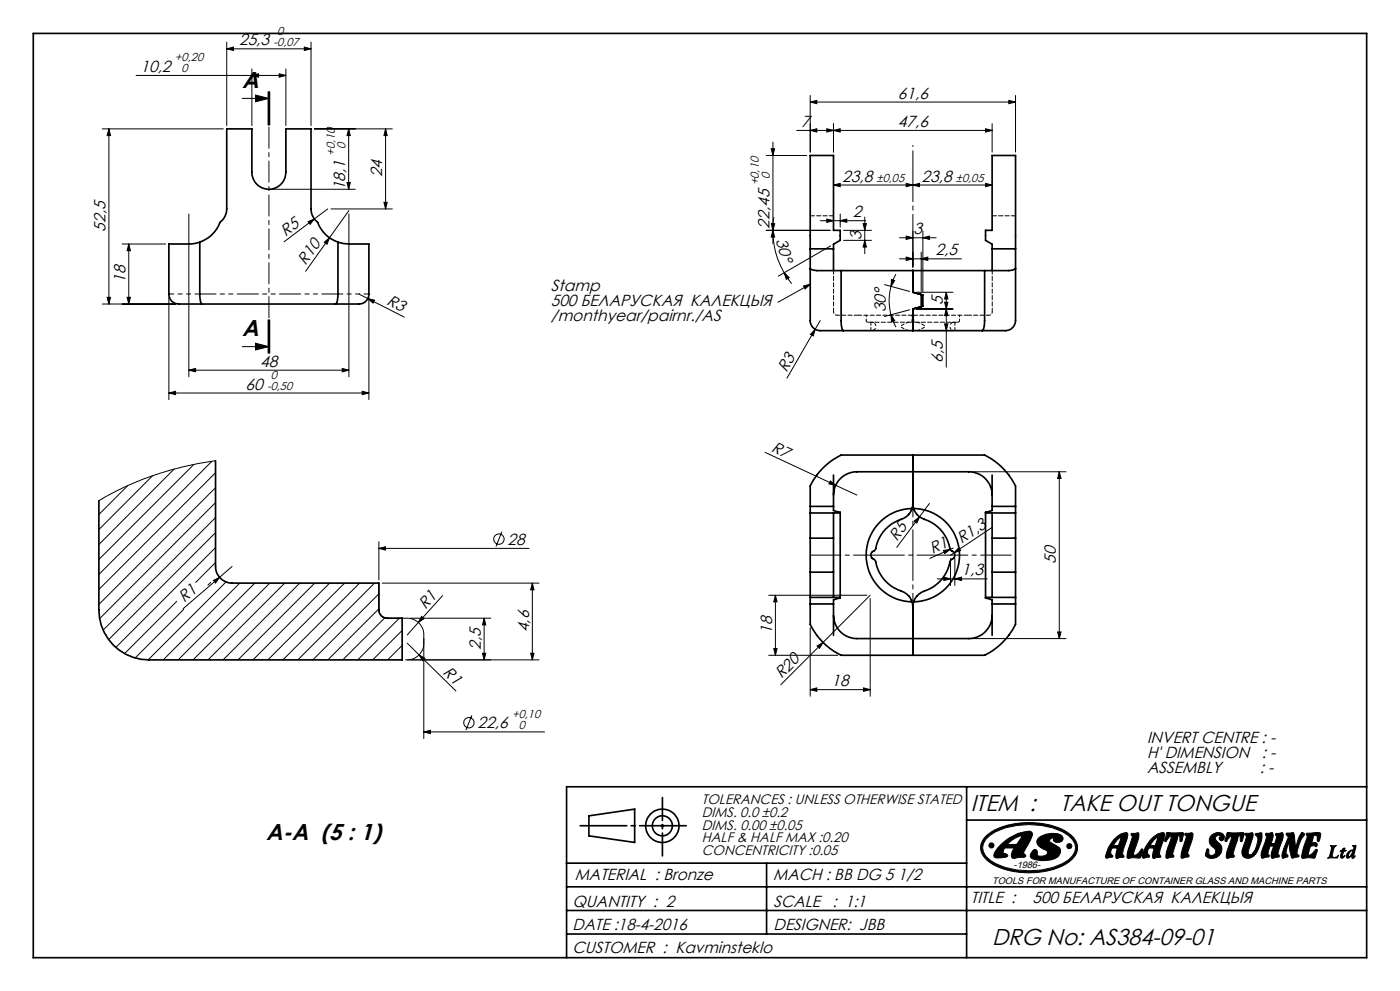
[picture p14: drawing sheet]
<svg xmlns="http://www.w3.org/2000/svg" width="420mm" height="297mm" viewBox="0 0 420 297" stroke-linecap="round" stroke-linejoin="round" font-family="sans-serif">
<defs><g id="words">
<g font-size="6.9">
<text x="72.7" y="26.3">A</text>
<text x="72.7" y="100.7">A</text>
<text x="291.3" y="243">ITEM :</text>
<text x="318" y="243">TAKE OUT TONGUE</text>
<text x="79.8" y="251.8">A-A (5 : 1)</text>
<text x="297.6" y="283.4">DRG No: AS384-09-01</text>
</g>
<g font-size="4.8">
<text x="71.7" y="13.6">25,3</text>
<text x="42.1" y="21.6">10,2</text>
<text x="269.3" y="29.6">61,6</text>
<text x="240.3" y="38.1">7</text>
<text x="269.3" y="38.1">47,6</text>
<text x="114.7" y="53.2" transform="rotate(-90 114.7 53.2)">24</text>
<text x="103.6" y="57.1" transform="rotate(-90 103.6 57.1)">18,1</text>
<text x="252.6" y="54.4">23,8</text>
<text x="276.5" y="54.4">23,8</text>
<text x="255.8" y="65.1">2</text>
<text x="31.7" y="69.4" transform="rotate(-90 31.7 69.4)">52,5</text>
<text x="85.7" y="70.9" transform="rotate(-37 85.7 70.9)">R5</text>
<text x="230.9" y="68.5" transform="rotate(-90 230.9 68.5)">22,45</text>
<text x="232.8" y="71.9" transform="rotate(75 232.8 71.9)">30°</text>
<text x="258.4" y="71.8" transform="rotate(-90 258.4 71.8)">3</text>
<text x="274.1" y="70.2">3</text>
<text x="280.7" y="76.5">2,5</text>
<text x="91.7" y="79.7" transform="rotate(-55 91.7 79.7)">R10</text>
<text x="37.6" y="84.7" transform="rotate(-90 37.6 84.7)">18</text>
<text x="165.3" y="87.3">Stamp</text>
<text x="115.7" y="91.2" transform="rotate(27 115.7 91.2)">R3</text>
<text x="165.3" y="91.8">500 БЕЛАРУСКАЯ КАЛЕКЦЬІЯ</text>
<text x="265.7" y="93.6" transform="rotate(-90 265.7 93.6)">30°</text>
<text x="282.9" y="91.4" transform="rotate(-90 282.9 91.4)">5</text>
<text x="165.3" y="96.3">/monthyear/pairnr./AS</text>
<text x="78.1" y="109.9">48</text>
<text x="235.9" y="111.7" transform="rotate(-60 235.9 111.7)">R3</text>
<text x="282.9" y="108.7" transform="rotate(-90 282.9 108.7)">6,5</text>
<text x="73.7" y="116.7">60</text>
<text x="231.1" y="135.2" transform="rotate(25 231.1 135.2)">R7</text>
<text x="152.3" y="163.3">28</text>
<text x="269.1" y="162.4" transform="rotate(-53 269.1 162.4)">R5</text>
<text x="279.7" y="165.9" transform="rotate(-24 279.7 165.9)">R1</text>
<text x="288.5" y="163.1" transform="rotate(-34 288.5 163.1)">R1,3</text>
<text x="288.4" y="172.4">1,3</text>
<text x="316.8" y="169" transform="rotate(-90 316.8 169)">50</text>
<text x="55.3" y="180.8" transform="rotate(-41 55.3 180.8)">R1</text>
<text x="127.6" y="182.8" transform="rotate(-48 127.6 182.8)">R1</text>
<text x="158.7" y="189.5" transform="rotate(-90 158.7 189.5)">4,6</text>
<text x="231.6" y="190" transform="rotate(-90 231.6 190)">18</text>
<text x="144.2" y="194.7" transform="rotate(-90 144.2 194.7)">2,5</text>
<text x="132.7" y="201.7" transform="rotate(44 132.7 201.7)">R1</text>
<text x="234.5" y="203.6" transform="rotate(-45 234.5 203.6)">R20</text>
<text x="249.5" y="205.6">18</text>
<text x="143.3" y="218.3">22,6</text>
<text x="344.1" y="227.1">H' DIMENSION</text>
<text x="344.1" y="222.6">INVERT CENTRE : -</text>
<text x="378.5" y="227.1">: -</text>
<text x="344.1" y="231.6">ASSEMBLY</text>
<text x="377.9" y="231.6">: -</text>
<text x="172.5" y="263.7">MATERIAL : Bronze</text>
<text x="232" y="263.7">MACH : BB DG 5 1/2</text>
<text x="171.7" y="271.7">QUANTITY : 2</text>
<text x="232.1" y="271.7">SCALE</text>
<text x="249.7" y="271.7">: 1:1</text>
<text x="291.3" y="270.5">TITLE :</text>
<text x="309.8" y="270.5">500 БЕЛАРУСКАЯ КАЛЕКЦЬІЯ</text>
<text x="171.7" y="278.8">DATE :18-4-2016</text>
<text x="232.1" y="278.8">DESIGNER: JBB</text>
<text x="171.7" y="285.7">CUSTOMER : Kavminsteklo</text>
</g>
<g font-size="4.1">
<text x="210.6" y="241">TOLERANCES : UNLESS OTHERWISE STATED</text>
<text x="210.6" y="244.8">DIMS. 0.0 ±0.2</text>
<text x="210.6" y="248.6">DIMS. 0.00 ±0.05</text>
<text x="210.6" y="252.5">HALF &amp; HALF MAX :0.20</text>
<text x="210.6" y="256.3">CONCENTRICITY :0.05</text>
</g>
<g font-size="3.5">
<text x="83.2" y="10.4">0</text>
<text x="82.1" y="13.6">-0,07</text>
<text x="52.5" y="18.4">+0,20</text>
<text x="54.5" y="21.6">0</text>
<text x="100.4" y="46.7" transform="rotate(-90 100.4 46.7)">+0,10</text>
<text x="103.6" y="44.7" transform="rotate(-90 103.6 44.7)">0</text>
<text x="230.9" y="53.6" transform="rotate(-90 230.9 53.6)">0</text>
<text x="227.7" y="55.6" transform="rotate(-90 227.7 55.6)">+0,10</text>
<text x="263" y="54.4">±0,05</text>
<text x="286.8" y="54.4">±0,05</text>
<text x="81.2" y="113.6">0</text>
<text x="80.1" y="116.8">-0,50</text>
<text x="153.6" y="215.1">+0,10</text>
<text x="155.6" y="218.3">0</text>
</g>
<g font-size="2.8">
<text x="304.1" y="260.1">-1986-</text>
<text x="297.6" y="265">TOOLS FOR MANUFACTURE OF CONTAINER GLASS AND MACHINE PARTS</text>
</g>
</g></defs>
<g fill="none" stroke="#000" stroke-width=".3">
<path d="M68 14.6l2-.5v1zM68 12.6v25M68 14.6h25.3M91.3 14.1l2 .5-2 .5zM93.3 12.6v25M30.7 38.6h36.3M32.7 38.6v52.5M32.7 38.6l.5 2h-1.1zM40.8 22.6h45M72.7 29.5h7.9M75.6 22.6l2-.5v1zM75.6 20.6v17"/>
<path d="M76.7 28.5l3.9 1-3.9 1zM80.4 27.5v10M80.7 27.5v10M80.9 27.5v10M83.7 22.1l2.1 .5-2.1 .5zM85.8 20.6v17M94.3 38.6h23.4M104.6 38.6v18.1M104.6 38.6l.5 2h-1zM115.7 38.6v24M115.7 38.6l.5 2h-1zM239 39.1h58.6"/>
<path d="M243.1 30.6l1.9-.5v1zM243.1 28.6v17M243.1 30.6h61.6M243.1 39.1l1.9-.5v1zM248 38.6l2 .5-2 .5zM250 39.1l2.1-.5v1zM250 37.1v8.5M295.7 38.6l1.9 .5-1.9 .5zM297.6 37.1v8.5M302.6 30.1l2.1 .5-2.1 .5zM304.7 28.6v17M81.7 56.7h24.9"/>
<path d="M104.1 54.7h1l-.5 2zM229.9 46.6h12.1M231.4 44.6h1l-.5 2zM231.9 42.6v30.5M250 55.5l2.1-.5v.9zM250 55.5h47.6M271.9 55l2 .5-2 .4zM273.9 55.5l1.9-.5v.9zM295.7 55l1.9 .5-1.9 .4zM36.6 73.1h13.1M38.6 73.1l.5 2h-1zM38.6 73.1v18"/>
<path d="M56.7 64.1v48.8M92.4 66.4l1.9-.8-1.3 1.6zM94.3 65.6l-9.1 6.9M97.3 72.6l1.5-1.3-.7 1.9zM98.3 62.6l-4 3M98.8 71.3l-7.1 10M99.3 62.6h18.4M104.7 64.1v48.8M104.7 63.1l-5.9 8.2M115.2 60.6h1l-.5 2zM229.8 69h19.3M231.4 67l1 .1-.6 1.9z"/>
<path d="M231.8 69a24.9 24.9 0 0 0 3.4 12.7M231.9 69l.5 2h-1zM232.2 65.1l-.4 3.9M246.1 66.1h13.6M248 65.6l2 .5-2 .5zM249.2 73.7l-15.7 9.1M252.1 66.1l1.9-.5v1zM252.1 64.1v3.9M253 69h8.4M253 72h8.4M258.9 67h1l-.5 2zM259.4 65v11.1"/>
<path d="M259.4 72l.5 2h-1zM269.8 77.6h18.6M269.8 71.3h11M271.9 77l2 .6-2 .5zM271.9 70.8l2 .5-2 .5zM273.9 69.2v10.9M276.4 77.6l1.9-.6v1.1zM276.4 75.6v11.7M276.9 71.3l1.9-.5v1zM276.9 69.2v18.2M30.7 91.1h22M32.1 89.1h1.1l-.5 2z"/>
<path d="M38.1 89.1h1l-.5 2zM50.7 89.1v30.7M80.4 95.9v10M80.7 95.9v10M80.9 95.9v10zM107.7 88.1l2.6 1.4M110.3 89.5l2.1 .5-.5 .8zM110.3 89.5l11 5.5M110.7 89.1v30.7M235.2 81.7l1.5 1.5-.8 .5zM235.2 81.7l2.3 3.3M241.1 85.7l2-.5-1.6 1.4z"/>
<path d="M243.1 85.2l-9.7 5.4M244.5 98.7l-.5 2-.9-.5zM246.1 96.1l-10 17.2M265.4 85.3l7.5 2M267.3 94.3l1.1 1.8-1 .3zM267.3 85.8l-.6 4 .6 4.5M267.3 94.3l1.5 3.7M267.4 83.8l1 .3-1.1 1.7zM268.8 82.2l-1.5 3.6M272.9 92.8l-7.5 2.1M274.8 87.6h11.1M274.8 92.6h11.1"/>
<path d="M274.8 99.1h11.1M283.4 90.6h1l-.5 2zM283.4 97.1h1l-.5 2zM283.9 87.6v22.4M283.9 87.6l.5 2h-1zM283.9 92.6l.5 2h-1zM50.7 117.8l2-.5v1zM50.7 117.8h60M56.7 110.9l2-.5v1zM56.7 110.9h48M72.7 103.9h7.9M76.7 102.9l3.9 1-3.9 1z"/>
<path d="M102.7 110.4l2 .5-2 .5zM108.7 117.3l2 .5-2 .5zM58.1 139.2l-28.4 28.5M63.6 138.3l-33.9 33.9M64.7 138.1l-9.5 1.7-8.2 2.4-4.7 1.7-5.6 2.4-7 3.8M229.5 135.6l21.2 9.8M38.3 145.6l-8.6 8.6M45.8 142.6l-16.1 16.1M52.2 140.6l-22.5 22.6M64.7 141.7l-35 35M64.7 146.2l-35 34.9M64.7 150.6l-34.8 34.8"/>
<path d="M64.7 155.1l-33.8 33.7M64.7 159.6l-32.1 32.1M150.6 159.3l-1.8 4.5M249.1 144.1l1.6 1.3-2-.4zM250.7 145.4l6.4 3M274.2 156.2l1.7-1.3-.8 1.9zM278.8 150.9l-9.8 13.1M291.6 141.4h28.2M297.8 158l-11.6 7.7M317.8 141.4l.5 2h-1zM317.8 141.4v50M63.2 174.6l-.8 .8"/>
<path d="M64 174l1.9-1-1.2 1.7zM64.7 164.1l-30 29.9M64.7 168.6l-6 6M65.9 173l-11 9.4M67.8 174.4l-23.4 23.4M69.6 169.8l-3.7 3.2M71.9 174.8l-22.9 23M76.4 174.8l-23 23M80.9 174.8l-23 23M85.4 174.8l-23 23M89.9 174.8l-23 23M94.4 174.8l-23 23"/>
<path d="M98.9 174.8l-23 23M103.4 174.8l-23 23M107.9 174.8l-23 23M112.4 174.8l-23 23M113.7 174.8v8a2.46 2.46 0 0 0 2.5 2.5h6a4.9 4.9 0 0 1 4.9 5v31.1M113.7 178l-19.9 19.8M113.7 164.4l1.9-.5v.9zM113.7 162.3v11.5M113.7 164.4h45M114.7 174.8h47M132.8 178.5l-7.3 8M159.7 174.8v23"/>
<path d="M159.7 174.8l.5 2h-1zM230.6 178.4h29.5M232.6 178.4v18M232.6 178.4l.5 2h-1zM261.1 179.4v29.3M261.1 178.4l-26.9 26.8M281.2 173.5h15M283 165l2-.4-1.6 1.3zM283.1 173l2.1 .5-2.1 .5zM285 164.6l-6.1 2.8M285.2 167.4v8.1M286 164.2l-1 .4"/>
<path d="M286.2 165.7l-1 .7M286.5 173.5l2-.5v1zM286.5 167.4v8.1M287.6 164.1l.6 .9-2 .7zM53 180.2l-15.6 15.7M55.1 182.6l-14.6 14.6M113.7 182.5l-15.3 15.3M115.4 185.2l-12.6 12.6M119.8 185.3l-12.5 12.5M120.6 188.9l-8.8 8.9M120.6 193.4l-4.3 4.4M121.6 197.8h40.1"/>
<path d="M122.2 192.8l3.5 3.5M123.2 185.3h24M125.5 186.5l-3.3 3.8M125.7 196.3l1.8 1-.7 .7zM125.7 196.3l11.1 10.8M126.5 184.7l.7 .7-1.7 1.1zM127.1 192.8a4.9 4.9 0 0 1-4.9 5M144.7 195.8h1l-.5 2zM145.2 185.3v12.5M145.2 185.3l.5 2h-1zM159.2 195.8h1l-.5 2zM230.6 196.4h20.7"/>
<path d="M232.1 194.4h1l-.5 2zM243.1 188.1v20.6M245.1 193.6l1.8-1.1-1 1.8zM291.6 191.4h28.2M317.3 189.4h1l-.5 2zM127.1 219.4l2.1-.5v1zM127.1 219.4h36.3M141.6 214.4l-1.8 4.4M243.1 206.7l1.9-.5v1zM243.1 206.7h18M259 206.2l2.1 .5-2.1 .5zM198.2 247.5h1"/>
<path d="M198.4 247.2l.7 .7M198.7 247v1M199.1 247.2l-.7 .7M295.6 250.8a19.3 19.3 0 0 1 13.5-4.3 18.5 18.5 0 0 1 12.9 4.4 4.6 4.6 0 0 1-1.1 7.3 23.6 23.6 0 0 1-18.6 2.6 10.9 10.9 0 0 1-7.9-5.4 4.4 4.4 0 0 1 1.2-4.6zM295.7 251.6a14 14 0 0 1 9.3-4.2 22.7 22.7 0 0 1 15.5 3 4.2 4.2 0 0 1 0 7.4 23 23 0 0 1-23.5 0 4.2 4.2 0 0 1-1.3-6.2zM300.4 253a11.5 11.5 0 0 1 8.9-3.8l.5 .9-.9 2.2-1.8 3.3 .6 .9a1.18 1.18 0 0 1-1.4 .5l-2.3 .3-.3-.2-.3-.8 .3-1.1 .5-1.1h-2.8l-.4 1.5 1 .4 .3 .6a3.8 3.8 0 0 1-2.8 .5h-.9a1.09 1.09 0 0 1-.1-1.8zM302.1 253.1a7.6 7.6 0 0 1 4.3-2.6v.6l-1.4 2zM311.5 251.2a6.6 6.6 0 0 1 6.9-.9l.5 1.1a1.72 1.72 0 0 1-2.9 .5l.1-.8a1.26 1.26 0 0 0-1.3 .9l.3 .4 2.6 1.6a2.15 2.15 0 0 1-1.3 3.3 9.1 9.1 0 0 1-7-.1 1.76 1.76 0 0 1 .9-2.6l.6 .1 .2 .2 .3 1.6a2.67 2.67 0 0 0 2.9-.8l-.1-.6-.4-.3a4.5 4.5 0 0 1-2.7-2l-.1-.8zM334.1 251.7a5.3 5.3 0 0 1 3.8-2.2l.5 .6-1.6 5.8 .4 .7-.2 .3-1 .1-.7 .3a.73 .73 0 0 1-.5-1.2l.4-1.9h-1.7l-.3 1.5 .6 .7v.5l-1.7 .3-.4-.2-.1-.3 .9-2.7zM335.1 251.8l1.2-.9-.8 2.5-1.5-.1zM339.4 249.9l2.2-.2a1.71 1.71 0 0 1-.1 1.8l-1.4 4.7a2.27 2.27 0 0 0 2.3-1.7h.4l.1 .3-.9 2.3h-2.5l-1 .2-.4-.3 .2-1.9 1.4-4.1zM345.1 251.7a5.3 5.3 0 0 1 3.9-2.2l.4 .6-1.6 5.8 .5 .7-.2 .3-1.1 .1-.6 .3a.71 .71 0 0 1-.7-.4 .71 .71 0 0 1 .1-.8l.5-1.9h-1.7l-.4 1.5 .6 .7v.5l-1.7 .3-.3-.2-.1-.3 .9-2.7z"/>
<path d="M346.1 251.8l1.2-.9-.7 2.5-1.6-.1zM350.1 249.5l4.8 .1 .2 .4-.4 1.7-.2 .5-.5-.1a1.77 1.77 0 0 0-.5-1.7h-.1a5.7 5.7 0 0 1-.9 3.1l-.7 2.3 .3 1-1.8 .4-.5-.2a11 11 0 0 1 1.4-5.2l.2-1.3-.7 .4-.9 1.3-.4-.1zM355.6 249.8h1.1a.81 .81 0 0 1 1.2 .2 18.9 18.9 0 0 1-1.6 5.6l.4 .7a.84 .84 0 0 1-1.2 .7l-.7 .2-.5-.2a3.8 3.8 0 0 1 .5-2.8l1.1-3.3-.5-.9zM363.5 250.3a2.51 2.51 0 0 1 3.7 .1l.1 .6-.2 .6-.7 .4-.5-.3-.2-.6 .4-.5-.3-.3a1.07 1.07 0 0 0-1.1 1.4l.6 .6a2.76 2.76 0 0 1 .9 3.6 2.76 2.76 0 0 1-3.3 1.3l-1.2-.8 .5-2 .5 .3 .1 1.4a1.24 1.24 0 0 0 1.9-.4v-.9l-.5-.6a2.38 2.38 0 0 1-.7-3.9zM368.2 249.5l4.8 .1 .2 .4-.4 1.7-.2 .5-.5-.1a1.77 1.77 0 0 0-.4-1.7l-1.8 5.5a.63 .63 0 0 1 .1 1l-1.6 .3-.5-.3a8.5 8.5 0 0 1 1-4l.6-2.4a2.82 2.82 0 0 0-1.6 1.7l-.4-.2zM373.6 249.8l1.9-.2 .4 .1a11.9 11.9 0 0 1-1.2 4.6l-.3 1.1 .1 .6 .4 .2a3.1 3.1 0 0 0 2.1-2.7l.4-1.7-.1-.8-.7-.7v-.4l1.5-.3 .5 .1a9.2 9.2 0 0 1-2.6 6.9l-1.1 .6-1.2-.1a2 2 0 0 1-.9-2.8l1-3.1a.64 .64 0 0 0-.3-1zM379.9 249.7l1.5-.2 .4 .2a3.8 3.8 0 0 1-.5 3.1h1.1l.6-2a.57 .57 0 0 1 0-1M380 249.7a.6 .6 0 0 0 0 1.1l-1.1 3.2a3 3 0 0 0-.3 3.2l2.1-.4 .1-.3-.4-.7 .6-2.2h1.1l-.7 1.9 .1 1.6 .4 .1 1.8-.4 .1-.4-.4-.6 .8-2.7a4.4 4.4 0 0 0 .6-3.4l-.3-.2-1.6 .3M385.9 249.8l1.8-.3 .4 .1 .6 4.5a8.6 8.6 0 0 1 1.8-4.5l.2-.1a.55 .55 0 0 1 .6 .7 10.2 10.2 0 0 0-2.1 5.8l.5 .4-.1 .4-1.8 .4-.3-.1-.6-2.2-.2-2.8-.9 3.2v.5l.6 .6v.3l-1.2 .5-.5-.1a3.2 3.2 0 0 1 .4-2.8l1.4-3.4-.6-.7zM391.9 249.8l3.2-.3 1.1 .3-.5 2.4-.5-.1-.1-1.5-.3-.2-.7-.1-.6 2.4a1.08 1.08 0 0 1 1.7 .4l-.3 .6-.8-.3-1 .2-.6 2.4 .2 .3a2.47 2.47 0 0 0 2-1.6l.4-.1 .1 .4-.8 2.1-1.7-.1-1.8 .3-.4-.3 .3-1.9 1.3-4zM399 253.4h1.9l-.7 .9-.5 1.8a.66 .66 0 0 0 .2 .9 .66 .66 0 0 0 .9-.1l.8-.6-.3 .8-3 .1 .6-.6 .5-1.9 .1-.8zM402.1 255l.6-.2 .2-.6 .6-.1-.3 .7h.7l-.8 .3-.4 1.6 .8-.3-.9 .8-.3-.1-.2-.5 .5-1.5-.6 .1z"/>
<path d="M405.2 255.1l.6-.2a2.07 2.07 0 0 1-1.2 1.8v-.1a1.56 1.56 0 0 1 .6-1.5zM405.7 253.5l1.1-.2-.7 2.9 .1 .5 .4-.3-.3 .6-.5 .3-.2-.4 .2-1a1.49 1.49 0 0 1-1.8 1.2 1.87 1.87 0 0 1 2-2.4l.2-.8z"/>
<circle cx="149.7" cy="161.6" r="1.56"/>
<circle cx="140.7" cy="216.6" r="1.55"/>
<circle cx="297.4" cy="253.4" r=".76"/>
<circle cx="320.8" cy="253.6" r=".76"/>
</g>
<g fill="none" stroke="#000" stroke-width=".5">
<path d="M10 10h400v277h-400zM59.9 72.6a32.8 32.8 0 0 1-8.7 .5h-.5v15a3 3 0 0 0 3.6 3h6.3M59.9 72.6v15.5a4.1 4.1 0 0 0 .7 3M59.9 72.6a10.1 10.1 0 0 0 6.1-6 5.1 5.1 0 0 0 2-4v-24h7.6v13a5.1 5.1 0 0 0 5.1 5.1 5.1 5.1 0 0 0 5.1-5.1v-13h7.5v24a5.1 5.1 0 0 0 2 4 9.8 9.8 0 0 0 6.1 6M101.4 72.6v15.5a4.7 4.7 0 0 1-.6 3h-.2M101.4 72.6a30.5 30.5 0 0 0 8.1 .5h1.2v15a3.1 3.1 0 0 1-3.7 3h-6.4M243.1 74.6v5.9M243.1 74.6v-28h6.9v22.4h2.1v3l-2.1 1.2v1.4M243.1 74.6h6.9M250 74.6v6.5M297.6 74.6v6.5M297.6 74.6v-1.4l-.6-.4a1.5 1.5 0 0 1-1.3-1.9v-1.9h1.9v-22.4h7.1v28"/>
<path d="M297.6 74.6h7.1M304.7 74.6v5.9M60.6 91.1h40M243.1 80.5a9.6 9.6 0 0 0 5.2 .6h4M243.1 80.5v15.6a3.1 3.1 0 0 0 3.6 3h6.3M252.3 81.1v15a4.7 4.7 0 0 0 .6 3h.1M252.3 81.1h43.1M253 99.1h41.6M273.9 92.6v6.5M273.9 81.1v6.5M273.9 87.6l3 .8v3.4l-3 .8M273.9 87.6l2.5 .7v3.6l-2.5 .7"/>
<path d="M295.4 81.1l-.1 15.9a2.15 2.15 0 0 1-.7 2.1M304.7 80.5a9.8 9.8 0 0 1-5.3 .6h-4M304.7 80.5v15.6a3.3 3.3 0 0 1-4.4 3h-5.7M64.7 138.1v31.7a4.9 4.9 0 0 0 4.9 5h44.1v8a2.47 2.47 0 0 0 2.5 2.5h4.4v12.5h-75.9a14.9 14.9 0 0 1-15-15v-32.7M273.9 136.4v14.5M243.1 151.8v-3.2a6.7 6.7 0 0 1 1.9-6.2 20.1 20.1 0 0 1 7.3-6h43.1a20.5 20.5 0 0 1 9.3 9.3v6.1M243.1 151.8v1.9M243.1 153.7h9M243.1 151.8h6.9M243.1 153.7v7.6M250 148.4a7 7 0 0 1 7.1-7h33.6a7 7 0 0 1 6.9 7M250 151.8v1.2l2.1 .5v.2"/>
<path d="M250 142.4v9.4M250 153.7v7.6M252.1 153.7v25.3M273.6 152.4a14 14 0 0 0-13.7 14 14 14 0 0 0 13.7 14M273.6 152.4l-.4 1a5.3 5.3 0 0 1-3.9 2.6 11.5 11.5 0 0 0-6.7 8.7l-.2 .3a1.5 1.5 0 0 0-1.1 1.5 1.5 1.5 0 0 0 1.2 1.4 12 12 0 0 0 8.8 9.6l1.3 1.1 1 1.8M273.9 150.9l.2 1.5M273.9 150.9l-.3 1.5M274.1 152.4a14 14 0 0 1 13.8 14 14 14 0 0 1-13.8 14M274.1 152.4l.4 1a5.4 5.4 0 0 0 3.8 2.6 12 12 0 0 1 6.9 8.8l.2 .3a1.4 1.4 0 0 1 1 1.4 1.4 1.4 0 0 1-1.1 1.3l-.2 .3a11.8 11.8 0 0 1-8.6 9.4l-1.4 1.1-1 1.8M295.7 153.7h9M295.7 153.7v25.3M297.6 151.8v1.2l-1.9 .5v.2"/>
<path d="M297.6 142.4v9.4M297.6 153.7v7.6M297.6 151.8h7.1M304.7 151.8v1.9M304.7 153.7v7.6M243.1 161.3v10.2M243.1 179v2M243.1 161.3h6.9M243.1 171.5h6.9M243.1 179h9M243.1 171.5v7.5M250 161.3v10.2"/>
<path d="M250 171.5v7.5M252.1 179v.2l-2.1 .6v1.2M295.7 179v.2l1.9 .6v1.2M295.7 179h9M297.6 161.3v10.2M297.6 161.3h7.1M297.6 171.5v7.5M297.6 171.5h7.1M304.7 161.3v10.2M304.7 179v2M304.7 171.5v7.5M243.1 181v4.1a4 4 0 0 0 .9 3.7 20 20 0 0 0 8.3 7.6h43.1a20.4 20.4 0 0 0 9.3-9.3v-6.1"/>
<path d="M243.1 181h6.9M250 184.4a7 7 0 0 0 7.1 7h33.6a7 7 0 0 0 6.9-7M250 181v9.4M273.6 180.4l.3 1.5M273.9 181.9v14.5M274.1 180.4l-.2 1.5M297.6 181v9.4M297.6 181h7.1M290 235.8v51.2M410 235.8h-240v51.2M170 258.7h120M176.7 244.5l13.7-2v10l-13.7-2z"/>
<path d="M230 258.7v21.2M290 245.8h120M170 265.8h240M170 272.9h240M170 279.9h120"/>
<circle cx="198.7" cy="247.5" r="5"/>
<circle cx="198.7" cy="247.5" r="3"/>
</g>
<path d="M174 247.5h31.9" fill="none" stroke="#000" stroke-width=".5" stroke-dasharray="15.2 1.3 1.3 1.3" stroke-dashoffset="1.2"/>
<path d="M198.7 239v17.5" fill="none" stroke="#000" stroke-width=".5" stroke-dasharray="15.2 1.3 1.3 1.3" stroke-dashoffset="8.4"/>
<path d="M302.5 252.7a6.6 6.6 0 0 1 3.9-2.2l.1 .4-1.5 2.2h-2.9zM300.1 253.3l-1.7 2.2a1.03 1.03 0 0 0-.1 1.3 1.03 1.03 0 0 0 1.3 .3l2.5-.4 .3-.3-.7-.5a.61 .61 0 0 1-.7-.2 .61 .61 0 0 1 0-.8l.4-.8h2.8l-.4 .8a1.58 1.58 0 0 0 .2 2.4l2.7-.3a.65 .65 0 0 0 1-.3 .65 .65 0 0 0-.6-.9v-.4l1.8-3.1a3.2 3.2 0 0 0 .7-2.8 2.09 2.09 0 0 0-2.4-.3 15.5 15.5 0 0 0-7.1 4.1zM311.5 251.2a1.88 1.88 0 0 0 1.1 3l.4 .3a1.27 1.27 0 0 1 1.3 1.2 2.26 2.26 0 0 1-3.1 .6v-.6a.85 .85 0 0 0-.6-1.1 .85 .85 0 0 0-1 .8 1.25 1.25 0 0 0-.5 1.5 1.25 1.25 0 0 0 1.4 .7 8.3 8.3 0 0 0 7-1 1.83 1.83 0 0 0 .7-1.8 1.83 1.83 0 0 0-1.3-1.4l-1.1-.6a.96 .96 0 0 1-.9-1.1l.6-.5 .7-.1a.92 .92 0 0 0 0 1.2 .92 .92 0 0 0 1.2 .2 1.29 1.29 0 0 0 1.5-1.1 1.29 1.29 0 0 0-1.3-1.5 7.2 7.2 0 0 0-6.1 1.3zM320 253.6a.8 .8 0 0 0 1.6 0 .8 .8 0 0 0-1.6 0zM296.7 253.4a.76 .76 0 0 0 1.5 0 .76 .76 0 0 0-1.5 0zM296.1 250.3a4.7 4.7 0 0 0 .4 7.8 23.2 23.2 0 0 0 17.6 3 12.2 12.2 0 0 0 8.8-5.3 5 5 0 0 0-2.8-6.4 24 24 0 0 0-22.8 0zM296.2 251.1a17.9 17.9 0 0 1 12.5-4 18.1 18.1 0 0 1 12.5 4 3.9 3.9 0 0 1-.5 6.4 21.6 21.6 0 0 1-16.8 3.1 13.2 13.2 0 0 1-8.5-4.5 3.8 3.8 0 0 1 .8-5zM339.4 249.8l-.1 .4 .4 .7a20.2 20.2 0 0 0-1.6 6l.4 .4 .9-.2h2.5l.5-.7 .5-1.6-.1-.3h-.4a2.38 2.38 0 0 1-2.3 1.7l.2-1.2a12.1 12.1 0 0 0 1.4-5.2l-.5-.2zM346.5 251.4l.8-.5-.2 .9a1.74 1.74 0 0 1-.8 1.6l-1.3-.1zM345.4 251.4a9.7 9.7 0 0 0-2.7 5.4l.4 .4 1.7-.3 .1-.4-.6-.6-.1-.5a1.21 1.21 0 0 1 .6-1.2 1.21 1.21 0 0 1 1.3 0h.2l-.5 1.8 .1 1.2 .4 .1 .6-.3 1.3-.1v-.4l-.3-.4a4.8 4.8 0 0 1 .8-3.2l.3-.9a2.24 2.24 0 0 0 .3-2.3l-.2-.1a2.91 2.91 0 0 0-2.8 1zM355.5 249.8l-.1 .3 .5 .7-.1 .6a15.8 15.8 0 0 0-1.5 5.6l.5 .2 1.9-.5v-.3l-.4-.5v-.4l.7-1.9a5.7 5.7 0 0 0 .9-3.8l-.4-.2zM363.7 250a2.5 2.5 0 0 0 .8 4.4 1.18 1.18 0 0 1-.2 1.7 1.18 1.18 0 0 1-1.7-.3l.1-1.2-.5-.2-.5 2a2.82 2.82 0 0 0 3.1 .7 2.82 2.82 0 0 0 1.8-2.7 4.6 4.6 0 0 0-1.9-2.7 .92 .92 0 0 1 .3-1.2 .92 .92 0 0 1 1.1 .1 .75 .75 0 0 0 0 1.4 .75 .75 0 0 0 1.1-.7 1.59 1.59 0 0 0-2.1-1.7zM368.1 249.6l-.6 2.5 .4 .1 .8-1.2 .8-.5-.1 1.1a15.4 15.4 0 0 0-1.6 5.3l.3 .3h.4l1.8-.5-.4-.9 1.6-5.4 .5 .1 .1 1a.43 .43 0 0 0 0 .6 .43 .43 0 0 0 .6 0l.5-2.1-.1-.4zM373.6 249.8l-.1 .4 .4 .7-.4 1.3a5 5 0 0 0-.8 4.2 2.44 2.44 0 0 0 4.2-.9 8.2 8.2 0 0 0 1.6-5.8l-.4-.1-1.4 .2-.1 .4a1.39 1.39 0 0 1 .8 1.6 5.5 5.5 0 0 1-2.2 4.4h-.1a1.07 1.07 0 0 1-.4-1.8l.2-.5a9 9 0 0 0 1-4.1l-.4-.2zM379.8 249.8l-.1 .4 .3 .7-1.1 3.1a3.3 3.3 0 0 0-.4 3.2l2.2-.5 .1-.4-.4-.5 .6-2.2h1.1a3.9 3.9 0 0 0-.6 3.6l2.3-.5v-.3l-.4-.6 .5-1.9a6.5 6.5 0 0 0 1-4.2l-.4-.2-1.7 .3-.1 .4 .3 .7-.6 1.9h-1.1l.1-.2a2.95 2.95 0 0 0 .4-3zM391.9 249.8v.4a1.33 1.33 0 0 1-.1 1.7 12.3 12.3 0 0 0-1.3 5.1l.4 .3 1.4-.3 2.1 .2 .8-2.5-.5-.1-1.1 1.3a.62 .62 0 0 1-.5 .4 .62 .62 0 0 1-.6-.3l.2-1.1a1.26 1.26 0 0 1 .7-1.4 1.26 1.26 0 0 1 1.5 .2l.2-.2a.81 .81 0 0 0-.3-1 .81 .81 0 0 0-1 .1l-.3 .1 .6-2.2a.77 .77 0 0 1 1 .1 .77 .77 0 0 1 0 1 .41 .41 0 0 0 .3 .7 .41 .41 0 0 0 .5-.6l.3-1.9a1.49 1.49 0 0 0-1.9-.2zM405.7 253.5l.6-.1a.4 .4 0 0 1 .5 0 .4 .4 0 0 1 0 .6l-.7 2.7 .5-.3-.6 .8a.39 .39 0 0 1-.5-.1 .39 .39 0 0 1 .1-.5l.2-.7a1.54 1.54 0 0 1-1.7 1.2 1.96 1.96 0 0 1 2-2.5l.1-.9zM405.1 255.2l-.6 1.2a.33 .33 0 0 0 .3 .4 .33 .33 0 0 0 .4-.3l.4-.8a.39 .39 0 0 0 .3-.4 .39 .39 0 0 0-.2-.4zM402.1 255l.6-.2 .2-.6 .6-.1-.3 .7h.7l-.4 .3a1.01 1.01 0 0 0-.7 1.2 .34 .34 0 0 0 .2 .5 .34 .34 0 0 0 .4-.3l-.1 .3a.65 .65 0 0 1-1 .4 .65 .65 0 0 1-.1-1.1l.1-.3a.37 .37 0 0 0 .3-.3 .37 .37 0 0 0-.3-.4l-.3 .1zM399 253.4h1.9l-.7 .9-.5 2.4 .2 .2h.8l.9-.6-.3 .8-3 .1 .5-.5 .6-2 .1-.8zM385.9 249.8v.4l.6 .7a14.9 14.9 0 0 0-1.9 5.9l.5 .4 1.2-.4v-.5a1.1 1.1 0 0 1-.4-1.7l.8-2.5a9.7 9.7 0 0 0 .9 5.1l1.9-.4 .2-.4a1 1 0 0 1-.5-1.6 11.8 11.8 0 0 1 2.2-4.8l-.8-.5a5.6 5.6 0 0 0-1.7 3.7l-.2 .9-.4-3.6a.74 .74 0 0 0-.4-1zM350.1 249.5l-.7 2.6 .4 .1 .8-1.2 .8-.5-.2 1.1a16.2 16.2 0 0 0-1.5 5.3l.2 .3h.4l1.8-.5-.3-.9 1.6-5.4 .5 .2 .1 .8a.53 .53 0 0 0-.1 .5 .53 .53 0 0 0 .5 .3l.2-.2 .5-1.9-.2-.5zM335.2 251.6l-1.2 1.7 1 .1a.62 .62 0 0 0 .8-.7l.5-1.8h-.2zM334.4 251.4a4.3 4.3 0 0 1 3.6-1.8l.3 .3a8.2 8.2 0 0 1-1.1 4.1l-.4 1.9 .4 .6-.1 .4-1.3 .1-.6 .3-.3-.1-.2-.6 .5-2.4-.7-.1a.99 .99 0 0 0-1.1 .3 .99 .99 0 0 0-.2 1l.1 .5 .5 .6v.4l-1.7 .3-.5-.4a10.2 10.2 0 0 1 2.8-5.4z" fill-rule="evenodd" fill="#000"/>
<path d="M80.7 27.5v78.4" fill="none" stroke="#000" stroke-width=".3" stroke-dasharray="6.3 1.3 1.3 1.3" stroke-dashoffset="-.5"/>
<path d="M273.9 144.3v44.1" fill="none" stroke="#000" stroke-width=".3" stroke-dasharray="15.2 1.3 1.3 1.3" stroke-dashoffset="4.6"/>
<path d="M243.1 166.4h60.3" fill="none" stroke="#000" stroke-width=".3" stroke-dasharray="15.2 1.3 1.3 1.3" stroke-dashoffset="6.1"/>
<path d="M273.9 81.1v-37.5" fill="none" stroke="#000" stroke-width=".3" stroke-dasharray="15.2 1.3 1.3 1.3" stroke-dashoffset="-1.6"/>
<g fill="#000">
<path d="M92.4 66.4l1.9-.8-1.3 1.6zM97.3 72.6l1.5-1.3-.7 1.9zM110.3 89.5l2.1 .5-.5 .8zM241.1 85.7l2-.5-1.6 1.4zM244.5 98.7l-.5 2-.9-.5zM249.1 144.1l1.6 1.3-2-.4zM274.2 156.2l1.7-1.3-.8 1.9zM64 174l1.9-1-1.2 1.7zM113.7 164.4l1.9-.5v.9zM283 165l2-.4-1.6 1.3zM287.6 164.1l.6 .9-2 .7zM126.5 184.7l.7 .7-1.7 1.1z"/>
<path d="M125.7 196.3l1.8 1-.7 .7zM245.1 193.6l1.8-1.1-1 1.8zM127.1 219.4l2.1-.5v1z"/>
<path d="M76.7 28.5l3.9 1-3.9 1zM76.7 102.9l3.9 1-3.9 1z"/>
<path d="M248 38.6l2 .5-2 .5zM243.1 39.1l1.9-.5v1z"/>
<path d="M250 55.5l2.1-.5v.9zM271.9 55l2 .5-2 .4zM273.9 55.5l1.9-.5v.9zM295.7 55l1.9 .5-1.9 .4z"/>
<path d="M231.4 67l1 .1-.6 1.9zM235.2 81.7l1.5 1.5-.8 .5z"/>
<path d="M231.9 69l.5 2h-1zM231.4 44.6h1l-.5 2z"/>
<path d="M258.9 67h1l-.5 2zM259.4 72l.5 2h-1z"/>
<path d="M271.9 77l2 .6-2 .5zM276.4 77.6l1.9-.6v1.1zM271.9 70.8l2 .5-2 .5zM276.9 71.3l1.9-.5v1z"/>
<path d="M267.4 83.8l1 .3-1.1 1.7zM267.3 94.3l1.1 1.8-1 .3z"/>
<path d="M159.7 174.8l.5 2h-1zM159.2 195.8h1l-.5 2z"/>
<path d="M232.6 178.4l.5 2h-1zM232.1 194.4h1l-.5 2zM317.8 141.4l.5 2h-1zM317.3 189.4h1l-.5 2zM38.6 73.1l.5 2h-1zM38.1 89.1h1l-.5 2zM32.7 38.6l.5 2h-1.1zM32.1 89.1h1.1l-.5 2zM104.6 38.6l.5 2h-1zM104.1 54.7h1l-.5 2zM115.7 38.6l.5 2h-1zM115.2 60.6h1l-.5 2zM283.9 87.6l.5 2h-1zM283.4 90.6h1l-.5 2zM283.9 92.6l.5 2h-1zM283.4 97.1h1l-.5 2z"/>
<path d="M283.1 173l2.1 .5-2.1 .5zM286.5 173.5l2-.5v1zM75.6 22.6l2-.5v1zM83.7 22.1l2.1 .5-2.1 .5zM68 14.6l2-.5v1zM91.3 14.1l2 .5-2 .5zM50.7 117.8l2-.5v1zM108.7 117.3l2 .5-2 .5zM250 39.1l2.1-.5v1zM295.7 38.6l1.9 .5-1.9 .5zM243.1 30.6l1.9-.5v1zM302.6 30.1l2.1 .5-2.1 .5z"/>
<path d="M144.7 195.8h1l-.5 2zM145.2 185.3l.5 2h-1z"/>
<path d="M243.1 206.7l1.9-.5v1zM259 206.2l2.1 .5-2.1 .5zM56.7 110.9l2-.5v1zM102.7 110.4l2 .5-2 .5zM248 65.6l2 .5-2 .5zM252.1 66.1l1.9-.5v1z"/>
</g>
<path d="M50.7 88.1h9.3M101.4 88.1h9.3" fill="none" stroke="#000" stroke-width=".3" stroke-dasharray="6.3 1.3 1.3 1.3 1.3 1.3" stroke-dashoffset="4.9"/>
<path d="M60 88.1h41.4" fill="none" stroke="#000" stroke-width=".3" stroke-dasharray="6.3 1.3 1.3 1.3 1.3 1.3" stroke-dashoffset="1.5"/>
<path d="M251.1 94.5h6M296.7 94.5h-6" fill="none" stroke="#000" stroke-width=".3" stroke-dasharray="1.3 .6" stroke-dashoffset=".5"/>
<path d="M251.1 94.5a1 1 0 0 1-1-1M259.9 94.5v1.6M273.6 94.5v1.6M274.1 96.1v-1.6M287.9 96.1v-1.6M296.7 94.5a1 1 0 0 0 1-1" fill="none" stroke="#000" stroke-width=".3" stroke-dasharray="1.3 .6" stroke-dashoffset=".8"/>
<path d="M257.1 94.5h16.8M273.9 94.5h16.8" fill="none" stroke="#000" stroke-width=".3" stroke-dasharray="1.3 .6" stroke-dashoffset="-.1"/>
<path d="M250.1 93.5v-12.4M297.7 93.5v-12.4" fill="none" stroke="#000" stroke-width=".3" stroke-dasharray="1.3 .6" stroke-dashoffset=".1"/>
<path d="M259.9 96.1l.5 .5M270.4 98.1l2.2 1M272.6 96.6l-2.2 1M275.1 99.1l2.2-1M277.3 97.6l-2.2-1M287.4 96.6l.5-.5" fill="none" stroke="#000" stroke-width=".3" stroke-dasharray="1.3 .6" stroke-dashoffset=".4"/>
<path d="M243.1 64.7h7M297.7 64.7h7M261.6 99.1l.5-.2M262.1 96.7l-.5-.1M273.6 96.1l-.2 .5M274.3 96.6l-.2-.5M285.6 98.9l.5 .2M286.1 96.6l-.5 .1" fill="none" stroke="#000" stroke-width=".3" stroke-dasharray="1.3 .6"/>
<path d="M273.4 96.6h-13M287.4 96.6h-13.1" fill="none" stroke="#000" stroke-width=".3" stroke-dasharray="1.3 .6" stroke-dashoffset="-.2"/>
<path d="M262.1 98.9l.6-.8M262.7 97.6l-.6-.9M285 98.1l.6 .8M285.6 96.7l-.6 .9" fill="none" stroke="#000" stroke-width=".3" stroke-dasharray="1.3 .6" stroke-dashoffset=".6"/>
<path d="M261.3 96.6v2.5M286.5 99.1v-2.5" fill="none" stroke="#000" stroke-width=".3" stroke-dasharray="1.3 .6" stroke-dashoffset=".3"/>
<use href="#words"/>
</svg>
